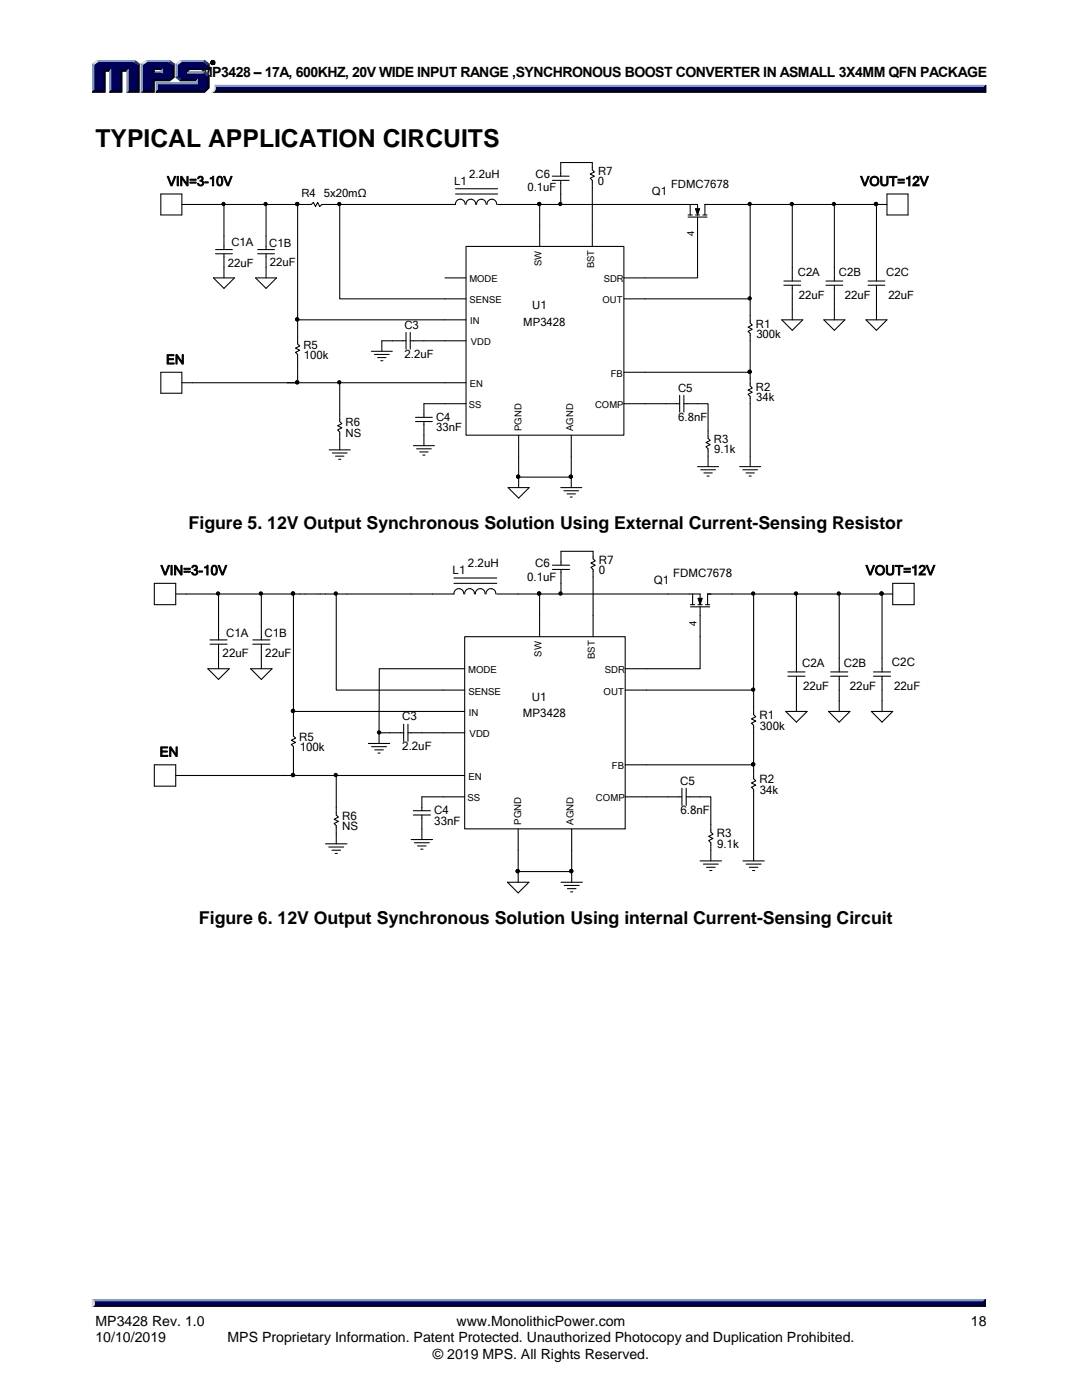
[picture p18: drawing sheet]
<svg xmlns="http://www.w3.org/2000/svg" width="216mm" height="279mm" viewBox="0 0 216 279" stroke-linecap="round" stroke-linejoin="round" font-family="sans-serif">
<defs><g id="words">
<text font-size="4.9" x="19" y="29.3">TYPICAL APPLICATION CIRCUITS</text>
<g font-size="3.5">
<text x="37.6" y="105.6">Figure 5. 12V Output Synchronous Solution Using External Current-Sensing Resistor</text>
<text x="39.7" y="184.4">Figure 6. 12V Output Synchronous Solution Using internal Current-Sensing Circuit</text>
</g>
<g font-size="2.8">
<text x="40.1" y="15.3">MP3428 – 17A, 600KHZ, 20V WIDE INPUT RANGE ,SYNCHRONOUS BOOST CONVERTER IN ASMALL 3X4MM QFN PACKAGE</text>
<text x="19" y="264.7">MP3428 Rev. 1.0</text>
<text x="19" y="267.9">10/10/2019</text>
<text x="45.4" y="267.9">MPS Proprietary Information. Patent Protected. Unauthorized Photocopy and Duplication Prohibited.</text>
<text x="91.1" y="264.7">www.MonolithicPower.com</text>
<text x="193.7" y="264.7">18</text>
<text x="86.4" y="271.2">© 2019 MPS. All Rights Reserved.</text>
</g>
<g font-size="2.7">
<text x="32.1" y="114.8">VIN=3-10V</text>
<text x="172.8" y="114.8">VOUT=12V</text>
<text x="31.8" y="151">EN</text>
</g>
<g font-size="2.6">
<text x="33.3" y="37.1">VIN=3-10V</text>
<text x="171.7" y="37.1">VOUT=12V</text>
<text x="33.1" y="72.7">EN</text>
</g>
<g font-size="2.3">
<text x="93.6" y="35.4">2.2uH</text>
<text x="106.8" y="35.5">C6</text>
<text x="119.3" y="34.8">R7</text>
<text x="60.1" y="39.3">R4</text>
<text x="64.6" y="39.3">5x20mΩ</text>
<text x="90.6" y="36.9">L1</text>
<text x="105.2" y="38.2">0.1uF</text>
<text x="119.3" y="36.9">0</text>
<text x="130.1" y="38.9">Q1</text>
<text x="133.9" y="37.5">FDMC7678</text>
<text x="45.5" y="53.2">22uF</text>
<text x="46.2" y="49.2">C1A</text>
<text x="53.7" y="49.3">C1B</text>
<text x="53.9" y="53.2">22uF</text>
<text x="159.2" y="55.1">C2A</text>
<text x="159.4" y="59.7">22uF</text>
<text x="167.4" y="55">C2B</text>
<text x="168.6" y="59.7">22uF</text>
<text x="176.8" y="55">C2C</text>
<text x="177.3" y="59.7">22uF</text>
<text x="80.7" y="65.6">C3</text>
<text x="104.4" y="65">MP3428</text>
<text x="106.2" y="61.7">U1</text>
<text x="150.8" y="65.4">R1</text>
<text x="60.5" y="69.6">R5</text>
<text x="60.6" y="71.7">100k</text>
<text x="80.7" y="71.5">2.2uF</text>
<text x="150.9" y="67.5">300k</text>
<text x="150.8" y="77.9">R2</text>
<text x="135.3" y="78.2">C5</text>
<text x="150.9" y="80">34k</text>
<text x="68.9" y="85.1">R6</text>
<text x="69" y="87.2">NS</text>
<text x="87" y="84">C4</text>
<text x="87" y="86.1">33nF</text>
<text x="135.3" y="84">6.8nF</text>
<text x="142.4" y="88.4">R3</text>
<text x="142.5" y="90.5">9.1k</text>
<text x="93.4" y="113.1">2.2uH</text>
<text x="106.8" y="113.1">C6</text>
<text x="119.5" y="112.5">R7</text>
<text x="90.3" y="114.6">L1</text>
<text x="105.2" y="115.9">0.1uF</text>
<text x="119.5" y="114.6">0</text>
<text x="130.5" y="116.6">Q1</text>
<text x="134.3" y="115.2">FDMC7678</text>
<text x="44.4" y="131.2">22uF</text>
<text x="45.1" y="127.1">C1A</text>
<text x="52.8" y="127.2">C1B</text>
<text x="52.9" y="131.1">22uF</text>
<text x="160" y="133.1">C2A</text>
<text x="160.2" y="137.8">22uF</text>
<text x="168.4" y="133">C2B</text>
<text x="169.6" y="137.8">22uF</text>
<text x="178" y="133">C2C</text>
<text x="178.4" y="137.8">22uF</text>
<text x="80.2" y="143.8">C3</text>
<text x="104.3" y="143.2">MP3428</text>
<text x="106.1" y="139.8">U1</text>
<text x="151.5" y="143.6">R1</text>
<text x="59.7" y="147.8">R5</text>
<text x="59.8" y="150">100k</text>
<text x="80.3" y="149.8">2.2uF</text>
<text x="151.6" y="145.7">300k</text>
<text x="135.7" y="156.6">C5</text>
<text x="151.5" y="156.4">R2</text>
<text x="151.6" y="158.5">34k</text>
<text x="68.3" y="163.6">R6</text>
<text x="68.3" y="165.7">NS</text>
<text x="86.6" y="162.5">C4</text>
<text x="86.7" y="164.7">33nF</text>
<text x="135.8" y="162.5">6.8nF</text>
<text x="143" y="167">R3</text>
<text x="143.1" y="169.1">9.1k</text>
</g>
<g font-size="1.9">
<text x="138.5" y="47.2" transform="rotate(-90 138.5 47.2)">4</text>
<text x="108" y="53.1" transform="rotate(-90 108 53.1)">SW</text>
<text x="118.5" y="53.6" transform="rotate(-90 118.5 53.6)">BST</text>
<text x="93.7" y="56.4">MODE</text>
<text x="120.5" y="56.4">SDR</text>
<text x="93.7" y="60.6">SENSE</text>
<text x="93.8" y="64.7">IN</text>
<text x="120.3" y="60.6">OUT</text>
<text x="94" y="68.9">VDD</text>
<text x="93.7" y="77.3">EN</text>
<text x="121.9" y="75.2">FB</text>
<text x="93.5" y="81.5">SS</text>
<text x="118.8" y="81.5">COMP</text>
<text x="104.1" y="86" transform="rotate(-90 104.1 86)">PGND</text>
<text x="114.3" y="86" transform="rotate(-90 114.3 86)">AGND</text>
<text x="139" y="125" transform="rotate(-90 139 125)">4</text>
<text x="108" y="131" transform="rotate(-90 108 131)">SW</text>
<text x="118.7" y="131.5" transform="rotate(-90 118.7 131.5)">BST</text>
<text x="93.4" y="134.4">MODE</text>
<text x="120.7" y="134.4">SDR</text>
<text x="93.5" y="138.6">SENSE</text>
<text x="93.5" y="142.9">IN</text>
<text x="120.4" y="138.6">OUT</text>
<text x="93.7" y="147.2">VDD</text>
<text x="93.5" y="155.7">EN</text>
<text x="122.1" y="153.6">FB</text>
<text x="93.3" y="160">SS</text>
<text x="118.9" y="160">COMP</text>
<text x="104" y="164.6" transform="rotate(-90 104 164.6)">PGND</text>
<text x="114.4" y="164.6" transform="rotate(-90 114.4 164.6)">AGND</text>
</g>
</g></defs>
<g fill="#000" stroke="#000" stroke-width=".2">
<path d="M43 17.7h153.3l.3 .7h-154.3l.5-.2zM18.8 260.1h177.4l.4 .7h-178.3z"/>
<path d="M42 12.5a.46 .46 0 0 1 .9 0 .46 .46 0 0 1-.9 0zM42.1 12.5a.35 .35 0 0 0 .7 0 .35 .35 0 0 0-.7 0zM42.3 12.2l.4 .2-.2 .1 .2 .2-.3-.1-.1 .1zM42.4 12.3v.2l.2-.1z"/>
</g>
<g fill="#8099bf" stroke="#8099bf" stroke-width=".2">
<path d="M18.3 259.3h178.3l-.4 .8h-177.4z"/>
<path d="M42.8 17h153.8l-.3 .7h-153.3z"/>
<path d="M30.5 14.6l.3-.3h1.3l.3 .3z"/>
<path d="M36 12h4.8l-.1 .3h-4.5z"/>
<path d="M35.1 12.7l.3 .2v2.4l-.3 .2z"/>
<path d="M31.1 16.5h8.1v-.3l.2-.3v.9h-8z"/>
<path d="M31.1 16.5l.3 .3v1.3l-.3 .3z"/>
<path d="M37.4 14.6l.3-.3h3.1l-.1 .3z"/>
<path d="M29.1 12h4.8l-.2 .3h-4.4z"/>
<path d="M28.1 12.7l.3 .2v5.2l-.3 .3z"/>
<path d="M32.4 13.6v1l-.3-.3v-.4z"/>
<path d="M19.3 12h7.6l-.2 .3h-7.2z"/>
<path d="M18.4 12.7l.3 .2v5.2l-.3 .3z"/>
<path d="M22.1 13.9v4.2l-.2 .3v-4.2z"/>
<path d="M25.6 13.9v4.2l-.3 .3v-4.2z"/>
</g>
<g fill="#000026" stroke="#000026" stroke-width=".2">
<path d="M196.6 259.3v1.5l-.4-.4v-.6z"/>
<path d="M196.3 17.5l.4-.5v1.4l-.4-.4z"/>
<path d="M36.2 15.9h3.2l-.2 .3h-3.2z"/>
<path d="M37.4 13.6h4.1v-.7l.2-.2v1.2h-4v.4l-.3 .3z"/>
<path d="M31.4 18.1h9.3l.8-.7v-2.2l.2-.2v2.6l-.9 .8h-9.7z"/>
<path d="M30.5 15.9h3.2l.8-.6v-2.4l.3-.2v2.8l-.9 .7h-3.1v2.2h-2.7l.3-.3h2.1z"/>
<path d="M30.5 13.6h1.9l-.3 .3h-1.3v.4l-.3 .3z"/>
<path d="M27.5 12.9l.3-.2v5.7h-2.5l.3-.3h1.9z"/>
<path d="M20.7 13.9h1.4l-.2 .3h-.9v4.2h-2.6l.3-.3h2z"/>
<path d="M24.1 13.9h1.5l-.3 .3h-1v4.2h-2.4l.2-.3h2z"/>
</g>
<g fill="#000059" stroke="#000059" stroke-width=".2">
<path d="M18.8 259.8h177.4v.6h-177.4z"/>
<path d="M43 17.5h153.3v.5h-153.4z"/>
<path d="M18.7 12.9l.8-.6h7.2l.8 .6v5.2h-1.9v-4.2h-1.5v4.2h-2v-4.2h-1.4v4.2h-2z"/>
<path d="M28.4 12.9l.9-.6h2.1v1.3h-.9v1h1.9v-1h-1.3v-1.3h2.6l.8 .6v2.4l-.8 .6h-3.2v2.2h-2.1z"/>
<path d="M31.4 16.8h8v-.9h-3.2l-.8-.6v-2.4l.8-.6h4.5l.8 .6v.7h-4.1v1h3.3l.8 .6v2.2l-.8 .7h-9.3z"/>
</g>
<g fill="#d9d9d9" stroke="#d9d9d9" stroke-width=".2">
<path d="M18.3 259.3l.5 .5v.6l-.5 .4z"/>
<path d="M42.8 17a.85 .85 0 0 1-.3 1.3l-.2 .1a1.26 1.26 0 0 0 .5-1.4z"/>
<path d="M35.1 12.7l.9-.7 .2 .3-.8 .6z"/>
<path d="M28.1 12.7l1-.7 .2 .3-.9 .6z"/>
<path d="M18.4 12.7l.9-.7 .2 .3-.8 .6z"/>
</g>
<g fill="#195999" stroke="#195999" stroke-width=".2">
<path d="M35.1 15.5l.3-.2 .8 .6-.2 .3z"/>
<path d="M40.8 14.3l.9 .7-.2 .2-.8-.6z"/>
<path d="M33.9 12l.9 .7-.3 .2-.8-.6z"/>
<path d="M26.9 12l.9 .7-.3 .2-.8-.6z"/>
<path d="M40.8 12l.9 .7-.2 .2-.8-.6z"/>
</g>
<g fill="none" stroke="#000" stroke-width=".21">
<path d="M32.1 38.7h4.2v4.2h-4.2zM90.9 37.7h8.4M90.9 38.7h8.4M110.2 35.2h3.4M110.2 36h3.4M111.9 35.2v-2.8h6.3v1.5l.4 .4-.8 .4 .8 .5-.8 .4 .4 .4v13.2M111.9 36v4.8M177 38.7h4.2v4.2h-4.2zM36.3 40.8h23.1M42.6 55.5h4.2l-2.1 2.1zM43 49.8h3.4M43 50.6h3.4"/>
<path d="M44.7 40.8v9M44.7 50.6v4.9M51 55.5h4.2l-2.1 2.1zM51.4 49.8h3.4M51.4 50.6h3.4M53.1 40.8v9M53.1 50.6v4.9M67.8 40.8v18.8h25.2M82.5 40.8h-18.3l-.4 .4-.4-.8-.4 .8-.5-.8-.4 .4h-2.7v23h33.6M88.8 55.5h4.2M92.8 40.8a.96 .96 0 0 0-1-1 .96 .96 0 0 0-.9 1h-8.4M93 49.2h31.5v37.6h-31.5z"/>
<path d="M94.9 40.8a.96 .96 0 0 0-1-1 .96 .96 0 0 0-.9 1M97 40.8a.95 .95 0 0 0-1-1 .95 .95 0 0 0-.9 1M99.1 40.8a.96 .96 0 0 0-1-1 .96 .96 0 0 0-.9 1M99.3 40.8h8.4v8.4M107.7 40.8h31.5v2.1M124.5 59.6h25.2M137.3 42.9h.8M137.3 43.3h3.8M137.7 40.8v2.1M138.8 42.9h.8M139.2 43.3v12.2h-14.7M140.2 42.9h.9"/>
<path d="M140.7 42.9v-2.1h34.2v15.3M149.7 40.8v23.7l.4 .4-.8 .4 .8 .4-.8 .4 .4 .4v7.8h-25.2M156.4 56.1h3.4M156.4 56.9h3.4M158.1 40.8v15.3M158.1 56.9v6.9M164.8 56.1h3.4M164.8 56.9h3.4M166.5 40.8v15.3M166.5 56.9v6.9M173.2 56.1h3.4M173.2 56.9h3.4"/>
<path d="M174.9 40.8h2.1M174.9 56.9v6.9M32.1 74.3h4.2v4.2h-4.2zM36.3 76.4h56.7M59.4 63.8v4.8l.4 .5-.8 .4 .8 .4-.8 .4 .4 .4v5.7h-2.1M67.8 76.4v7.7l.4 .4-.8 .5 .8 .4-.8 .4 .4 .4v3.6M74.1 70.1h4.2M74.7 70.7h3M75.3 71.4h1.7M76 72h.4M81 66.3v3.4M81 68h-4.8v2.1"/>
<path d="M81.9 66.3v3.4M81.9 68h11.1M135.6 78.9v3.3M136.5 78.9v3.3M149.7 74.3v2.7l.4 .4-.8 .5 .8 .4-.8 .4 .4 .4v14M156 63.8h4.2l-2.1 2.1zM164.4 63.8h4.2l-2.1 2.1zM172.8 63.8h4.2l-2.1 2.1zM65.7 89.8h4.2M66.3 90.4h3M66.9 91h1.7M67.6 91.7h.4"/>
<path d="M82.5 88.9h4.2M82.9 83.3h3.4M82.9 84.1h3.4M83.1 89.6h3M83.7 90.2h1.7M84.4 90.8h.4M84.6 84.1v4.8M93 80.6h-8.4v2.7M101.4 97.3h4.2l-2.1 2.1zM103.5 86.8v8.4h10.5v-8.4M103.5 95.2v2.1M111.9 97.3h4.2"/>
<path d="M112.5 97.9h3M113.1 98.6h1.7M113.8 99.2h.4M114 95.2v2.1M124.5 80.6h11.1M136.5 80.6h4.8v6.9l.4 .4-.8 .4 .8 .4-.8 .5 .4 .4v3.5M139.2 93.1h4.2M139.8 93.8h3M140.4 94.4h1.7M141.1 95h.4M147.6 93.1h4.2M148.2 93.8h3"/>
<path d="M148.8 94.4h1.7M149.5 95h.4M30.8 116.4h4.3v4.3h-4.3zM35.1 118.5h23.5M43.6 118.5v9.2M52.1 118.5v9.2M67.1 118.5v19.2h25.6M82 118.5h-23.4v23.5h34.1M90.6 115.4h8.5M90.6 116.4h8.5M92.5 118.5a.98 .98 0 0 0-.9-1 .98 .98 0 0 0-1 1h-8.6M94.7 118.5a.97 .97 0 0 0-1-1 .97 .97 0 0 0-1 1"/>
<path d="M96.8 118.5a.97 .97 0 0 0-1-1 .97 .97 0 0 0-.9 1M98.9 118.5a.97 .97 0 0 0-.9-1 .97 .97 0 0 0-1 1M99.1 118.5h8.6v8.6M107.7 118.5h32v2.2M110.2 112.8h3.4M110.2 113.6h3.4M111.9 112.8v-2.8h6.4v1.5l.5 .4-.9 .5 .9 .4-.9 .4 .4 .4v13.5M111.9 113.6v4.9M138.2 118.5v2.2M150.4 118.5v24.1l.4 .4-.9 .5 .9 .4-.9 .4 .5 .5v7.8h-25.6M158.9 118.5v15.6M167.5 118.5v15.6"/>
<path d="M176 118.5h2.1M178.1 116.4h4.3v4.3h-4.3zM41.5 133.5h4.2l-2.1 2.1zM41.9 127.7h3.4M41.9 128.6h3.4M43.6 128.6v4.9M50 133.5h4.3l-2.2 2.1zM50.4 127.7h3.5M50.4 128.6h3.5M52.1 128.6v4.9M92.7 127.1h32.1v38.3h-32.1zM92.7 133.5h-17l-.1 12.7"/>
<path d="M124.8 137.7h25.6M137.8 120.7h.8M137.8 121.1h3.8M139.3 120.7h.8M139.7 121.1v12.4h-14.9M140.8 120.7h.8M141.2 120.7v-2.2h34.8v15.6M157.2 134.1h3.4M157.2 135h3.4M158.9 135v7M165.7 134.1h3.5M165.7 135h3.5"/>
<path d="M167.5 135v7M174.3 134.1h3.4M174.3 135h3.4M176 135v7M30.8 152.6h4.3v4.3h-4.3zM35.1 154.8h21.7M58.6 142v4.9l.4 .4-.9 .4 .9 .5-.9 .4 .5 .4v5.8h-2.2M58.6 154.8h34.1M67.1 154.8v7.8l.4 .5-.8 .4 .8 .4-.8 .5 .4 .4v3.6M73.5 148.4h4.3M74.1 149h3M74.8 149.7h1.7"/>
<path d="M75.4 150.3h.5M75.6 146.2h4.9M75.6 146.2v2.2M80.5 144.5v3.4M81.4 144.5v3.4M81.4 146.2h11.3M92.7 159h-8.5v2.8M124.8 159h11.3M136.1 157.3v3.4M136.9 157.3v3.4M136.9 159h4.9v7.1l.5 .4-.9 .4 .9 .4-.9 .5 .4 .4v3.6M150.4 152.6v2.8l.4 .4-.9 .5 .9 .4-.9 .4 .5 .4v14.3"/>
<path d="M156.8 142h4.3l-2.2 2.1zM165.3 142h4.3l-2.1 2.1zM173.9 142h4.2l-2.1 2.1zM65 168.4h4.2M65.6 169h3M66.2 169.7h1.7M66.9 170.3h.4M82 167.6h4.3M82.5 161.8h3.4M82.5 162.6h3.4M82.7 168.2h3M83.3 168.8h1.7"/>
<path d="M84 169.5h.4M84.2 162.6v5M101.3 176.1h4.2l-2.1 2.1zM103.4 165.4v8.5h10.7v-8.5M103.4 173.9v2.2M111.9 176.1h4.3M112.6 176.7h3M113.2 177.4h1.7M113.9 178h.4M114.1 173.9v2.2M139.7 171.8h4.3M140.3 172.5h3"/>
<path d="M141 173.1h1.7M141.6 173.7h.4M148.2 171.8h4.3M148.9 172.5h3M149.5 173.1h1.7M150.2 173.7h.4"/>
</g>
<g fill="#000">
<path d="M138.8 41.6h.8l-.4 1.3zM139.3 119.4h.8l-.4 1.3z"/>
<circle cx="44.6" cy="40.7" r=".33"/>
<circle cx="53" cy="40.7" r=".33"/>
<circle cx="59.3" cy="40.7" r=".33"/>
<circle cx="67.7" cy="40.7" r=".33"/>
<circle cx="107.6" cy="40.7" r=".33"/>
<circle cx="111.8" cy="40.7" r=".33"/>
<circle cx="149.6" cy="40.7" r=".33"/>
<circle cx="149.6" cy="59.5" r=".33"/>
<circle cx="158" cy="40.7" r=".33"/>
<circle cx="166.4" cy="40.7" r=".33"/>
<circle cx="174.8" cy="40.7" r=".33"/>
<circle cx="59.3" cy="76.3" r=".33"/>
<circle cx="59.3" cy="63.7" r=".33"/>
<circle cx="67.7" cy="76.3" r=".33"/>
<circle cx="149.6" cy="74.2" r=".33"/>
<circle cx="103.4" cy="95.1" r=".33"/>
<circle cx="113.9" cy="95.1" r=".33"/>
<circle cx="43.5" cy="118.4" r=".33"/>
<circle cx="52.1" cy="118.4" r=".33"/>
<circle cx="58.5" cy="118.4" r=".33"/>
<circle cx="67" cy="118.4" r=".33"/>
<circle cx="107.6" cy="118.4" r=".33"/>
<circle cx="111.8" cy="118.4" r=".33"/>
<circle cx="150.3" cy="118.4" r=".33"/>
<circle cx="158.8" cy="118.4" r=".34"/>
<circle cx="167.4" cy="118.4" r=".33"/>
<circle cx="175.9" cy="118.4" r=".33"/>
<circle cx="150.3" cy="137.6" r=".33"/>
<circle cx="58.5" cy="154.7" r=".33"/>
<circle cx="58.5" cy="141.9" r=".33"/>
<circle cx="67" cy="154.7" r=".33"/>
<circle cx="75.6" cy="146.2" r=".33"/>
<circle cx="150.3" cy="152.5" r=".33"/>
<circle cx="103.3" cy="173.8" r=".33"/>
<circle cx="114" cy="173.8" r=".33"/>
</g>
<g fill="none" stroke="#000" stroke-width=".2">
<path d="M138.8 41.6h.8l-.4 1.3zM139.3 119.4h.8l-.4 1.3z"/>
<circle cx="44.6" cy="40.7" r=".33"/>
<circle cx="53" cy="40.7" r=".33"/>
<circle cx="59.3" cy="40.7" r=".33"/>
<circle cx="67.7" cy="40.7" r=".33"/>
<circle cx="107.6" cy="40.7" r=".33"/>
<circle cx="111.8" cy="40.7" r=".33"/>
<circle cx="149.6" cy="40.7" r=".33"/>
<circle cx="149.6" cy="59.5" r=".33"/>
<circle cx="158" cy="40.7" r=".33"/>
<circle cx="166.4" cy="40.7" r=".33"/>
<circle cx="174.8" cy="40.7" r=".33"/>
<circle cx="59.3" cy="76.3" r=".33"/>
<circle cx="59.3" cy="63.7" r=".33"/>
<circle cx="67.7" cy="76.3" r=".33"/>
<circle cx="149.6" cy="74.2" r=".33"/>
<circle cx="103.4" cy="95.1" r=".33"/>
<circle cx="113.9" cy="95.1" r=".33"/>
<circle cx="43.5" cy="118.4" r=".33"/>
<circle cx="52.1" cy="118.4" r=".33"/>
<circle cx="58.5" cy="118.4" r=".33"/>
<circle cx="67" cy="118.4" r=".33"/>
<circle cx="107.6" cy="118.4" r=".33"/>
<circle cx="111.8" cy="118.4" r=".33"/>
<circle cx="150.3" cy="118.4" r=".33"/>
<circle cx="158.8" cy="118.4" r=".34"/>
<circle cx="167.4" cy="118.4" r=".33"/>
<circle cx="175.9" cy="118.4" r=".33"/>
<circle cx="150.3" cy="137.6" r=".33"/>
<circle cx="58.5" cy="154.7" r=".33"/>
<circle cx="58.5" cy="141.9" r=".33"/>
<circle cx="67" cy="154.7" r=".33"/>
<circle cx="75.6" cy="146.2" r=".33"/>
<circle cx="150.3" cy="152.5" r=".33"/>
<circle cx="103.3" cy="173.8" r=".33"/>
<circle cx="114" cy="173.8" r=".33"/>
</g>
<use href="#words"/>
</svg>
